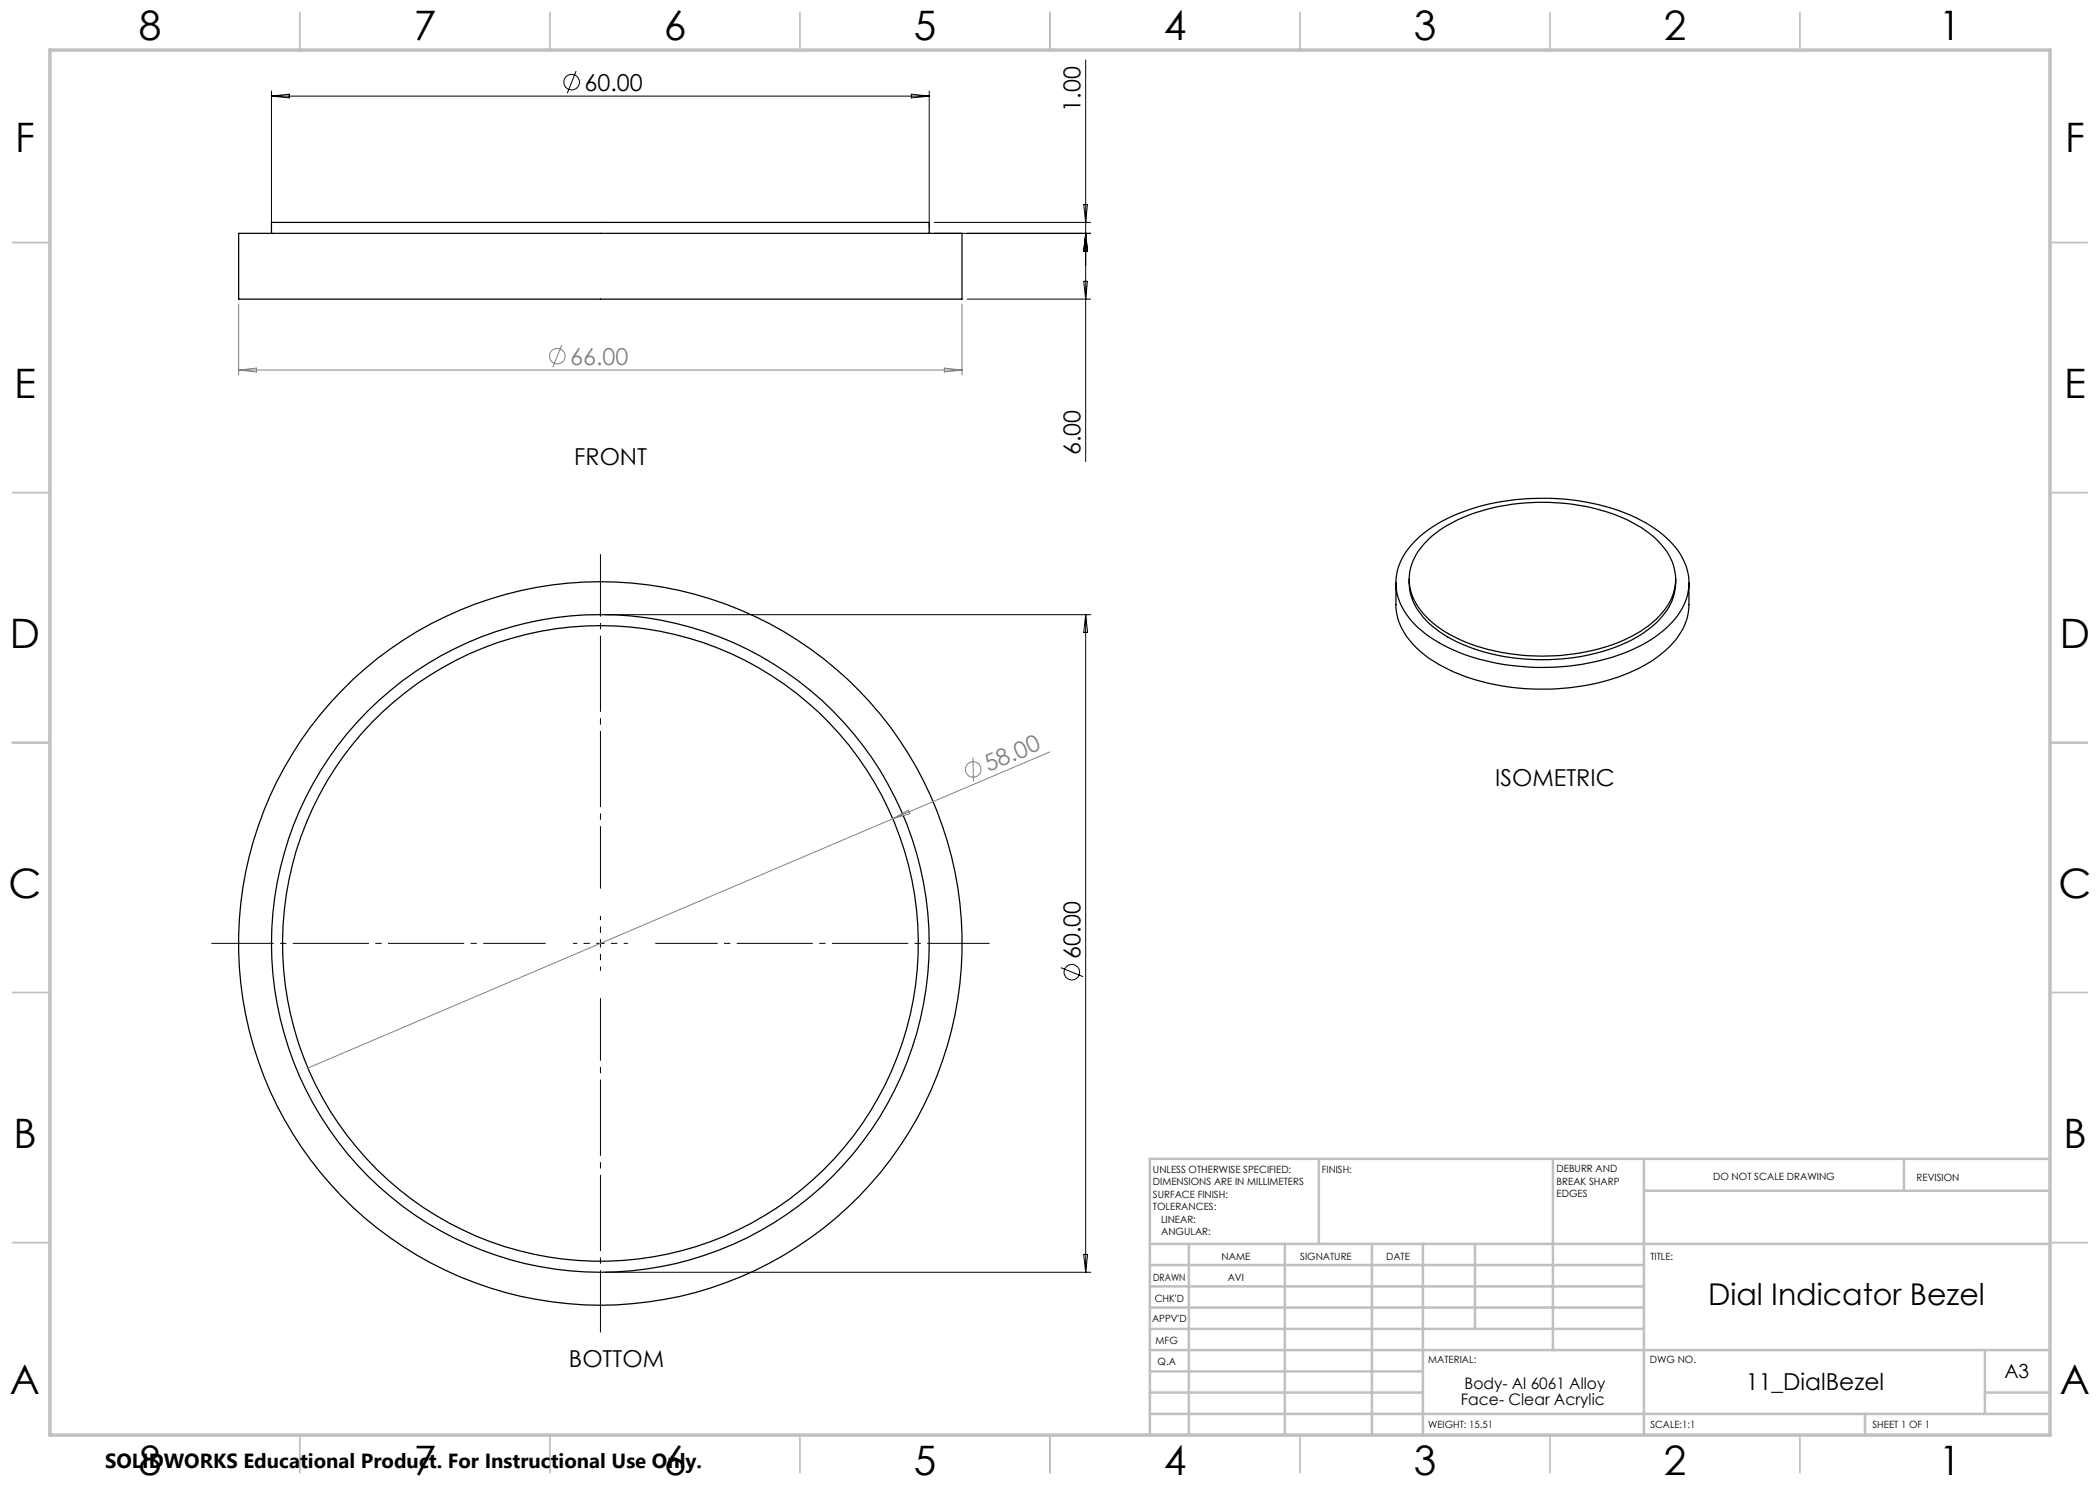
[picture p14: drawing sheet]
<svg xmlns="http://www.w3.org/2000/svg" width="420mm" height="297mm" viewBox="0 0 420 297" stroke-linecap="round" stroke-linejoin="round" font-family="sans-serif">
<defs><g id="words">
<g font-size="8.1">
<text x="27.7" y="8">8</text>
<text x="82.7" y="8">7</text>
<text x="132.7" y="8">6</text>
<text x="182.7" y="8">5</text>
<text x="232.7" y="8">4</text>
<text x="282.7" y="8">3</text>
<text x="332.7" y="8">2</text>
<text x="387.7" y="8">1</text>
<text x="3" y="30.4">F</text>
<text x="413" y="30.4">F</text>
<text x="2.8" y="79.6">E</text>
<text x="412.8" y="79.6">E</text>
<text x="2" y="129.6">D</text>
<text x="412" y="129.6">D</text>
<text x="1.7" y="179.6">C</text>
<text x="411.7" y="179.6">C</text>
<text x="2.7" y="229.6">B</text>
<text x="412.7" y="229.6">B</text>
<text x="2" y="278.9">A</text>
<text x="412" y="278.9">A</text>
<text x="27.7" y="295">8</text>
<text x="82.7" y="295">7</text>
<text x="132.7" y="295">6</text>
<text x="182.7" y="295">5</text>
<text x="232.7" y="295">4</text>
<text x="282.7" y="295">3</text>
<text x="332.7" y="295">2</text>
<text x="387.7" y="295">1</text>
</g>
<text font-size="6" x="341.6" y="261">Dial Indicator Bezel</text>
<g font-size="4.7">
<text x="116.9" y="18.1">60.00</text>
<text x="216.1" y="22.3" transform="rotate(-90 216.1 22.3)">1.00</text>
<text x="114.8" y="93">FRONT</text>
<text x="216.1" y="91" transform="rotate(-90 216.1 91)">6.00</text>
<text x="299.1" y="157.3">ISOMETRIC</text>
<text x="216.1" y="191.9" transform="rotate(-90 216.1 191.9)">60.00</text>
<text x="113.8" y="273.5">BOTTOM</text>
<text x="349.2" y="278">11_DialBezel</text>
</g>
<g font-size="4.7" fill="#808080">
<text x="114" y="72.9">66.00</text>
<text x="197.7" y="154.4" transform="rotate(-23 197.7 154.4)">58.00</text>
</g>
<text font-size="4.1" x="21" y="293.7">SOLIDWORKS Educational Product. For Instructional Use Only.</text>
<text font-size="3.9" x="400.9" y="275.5">A3</text>
<g font-size="3.2">
<text x="292.1" y="281.1">Face- Clear Acrylic</text>
<text x="292.9" y="277.9">Body- Al 6061 Alloy</text>
</g>
<g font-size="2">
<text x="230.6" y="234.6">UNLESS OTHERWISE SPECIFIED:</text>
<text x="230.6" y="237.1">DIMENSIONS ARE IN MILLIMETERS</text>
<text x="230.6" y="239.6">SURFACE FINISH:</text>
<text x="264.4" y="234.6">FINISH:</text>
<text x="311.3" y="234.5">DEBURR AND</text>
<text x="311.3" y="237">BREAK SHARP</text>
<text x="311.3" y="239.5">EDGES</text>
<text x="342.6" y="236">DO NOT SCALE DRAWING</text>
<text x="383.3" y="236.2">REVISION</text>
<text x="230.6" y="242.1">TOLERANCES:</text>
<text x="232.2" y="244.6">LINEAR:</text>
<text x="232.2" y="247.1">ANGULAR:</text>
<text x="244.3" y="252">NAME</text>
<text x="260" y="251.9">SIGNATURE</text>
<text x="277.2" y="251.9">DATE</text>
<text x="330.1" y="251.9">TITLE:</text>
<text x="230.6" y="256.1">DRAWN</text>
<text x="245.5" y="256.1">AVI</text>
<text x="230.9" y="260.3">CHK'D</text>
<text x="230.4" y="264.4">APPV'D</text>
<text x="231.1" y="268.8">MFG</text>
<text x="231.5" y="273">Q.A</text>
<text x="285.6" y="272.5">MATERIAL:</text>
<text x="330" y="272.5">DWG NO.</text>
<text x="285.6" y="285.5">WEIGHT: 15.51</text>
<text x="330.1" y="285.6">SCALE:1:1</text>
<text x="374.5" y="285.6">SHEET 1 OF 1</text>
</g>
</g></defs>
<g fill="none" stroke="#000" stroke-width=".25">
<path d="M47.7 46.7h144.7v13.1h-144.7zM54.3 46.7v-2.2h131.5v2.2M279.2 116.6v4.3a12.8 12.8 0 0 0 5.2 9.7 36.1 36.1 0 0 0 19.2 7 46.1 46.1 0 0 0 24.2-3.9 18.8 18.8 0 0 0 9.2-8.9l.5-1.5 .2-1.5 .1-5.2M281.8 115.8a11.4 11.4 0 0 0 4.7 9.5 32.4 32.4 0 0 0 17.1 6.4 39.8 39.8 0 0 0 24.6-4.8 14.4 14.4 0 0 0 6.7-8.2l.2-1.4v-1.5M283.4 107.8a33.3 33.3 0 0 1 18.3-7.7 45.2 45.2 0 0 1 26.6 4 17.9 17.9 0 0 1 8.8 8.9 10.8 10.8 0 0 1-2.9 11.6 29.6 29.6 0 0 1-15.3 7.8 47.2 47.2 0 0 1-29.2-2.9 20.5 20.5 0 0 1-9.2-7.9 10.8 10.8 0 0 1 2.3-13.1zM285.8 107.7a29.8 29.8 0 0 1 15.4-6.6 41.3 41.3 0 0 1 25.2 3.4 16.4 16.4 0 0 1 8 7.8 10 10 0 0 1-2.6 11 28.6 28.6 0 0 1-16 7.3 42.8 42.8 0 0 1-24.3-2.9 17.2 17.2 0 0 1-9-8.3 9.9 9.9 0 0 1 2.7-11z"/>
<circle cx="120.1" cy="188.7" r="63.6"/>
<circle cx="120.1" cy="188.7" r="65.8"/>
<circle cx="120.1" cy="188.7" r="72.3"/>
</g>
<g fill="none" stroke="#000" stroke-width=".2">
<path d="M54.3 18.2v27.5M54.3 19.2h131.5M54.3 19.2l3.6-.4v.8zM115.2 14.2l-1.7 4.5M182.3 18.8l3.5 .4-3.5 .4zM185.8 18.2v27.5M217.1 12v80.3M186.8 46.7h31.3M186.8 44.5h31.3M193.4 59.8h24.7M216.7 56.3h.8l-.4 3.5zM216.7 40.9h.8l-.4 3.6z"/>
<path d="M217.1 46.7l.4 3.5h-.8zM121.1 122.9h97.1M217.1 122.9v131.6M217.1 122.9l.4 3.6h-.8zM212.2 193.5l4.4 1.8M121.1 254.5h97.1M216.7 250.9h.8l-.4 3.6z"/>
<circle cx="114.3" cy="16.4" r="1.55"/>
<circle cx="214.4" cy="194.4" r="1.55"/>
</g>
<g fill="none" stroke="#808080" stroke-width=".2">
<path d="M47.7 60.8v14.2M47.7 74h144.7M47.7 74l3.6-.4v.8zM112.4 69l-1.8 4.4M188.9 73.6l3.5 .4-3.5 .4zM192.4 60.8v14.2M194.6 151.5l.1 4.8M210 150.4l-31.5 13.4M178.5 163.8l-116.9 49.8M178.5 163.8l3.2-1.8 .3 .7z"/>
<circle cx="111.5" cy="71.2" r="1.56"/>
<circle cx="194.6" cy="153.9" r="1.56"/>
</g>
<path d="M120.1 188.7v-5.5M120.1 188.7h-5.5M120.1 188.7v5.5M120.1 188.7h5.5" fill="none" stroke="#000" stroke-width=".2" stroke-dasharray="15.2 1.3 1.3 1.3" stroke-dashoffset="14.4" stroke-linecap="butt"/>
<path d="M120.1 177.7v-66.9M109.1 188.7h-66.8M120.1 199.6v66.9M131.1 188.7h66.8" fill="none" stroke="#000" stroke-width=".2" stroke-dasharray="15.2 1.3 1.3 1.3" stroke-dashoffset="2.8" stroke-linecap="butt"/>
<g fill="none" stroke="#c0c0c0" stroke-width=".35">
<path d="M60 2.5v7.5M110 2.5v7.5M160 2.5v7.5M210 2.5v7.5M260 2.5v7.5M310 2.5v7.5M360 2.5v7.5M2.5 48.5h7.5M410 48.5h7.5M2.5 98.5h7.5M410 98.5h7.5M2.5 148.5h7.5"/>
<path d="M410 148.5h7.5M2.5 198.5h7.5M410 198.5h7.5M2.5 248.5h7.5M410 248.5h7.5M60 287v7.5M110 287v7.5M160 287v7.5M210 287v7.5M260 287v7.5M310 287v7.5M360 287v7.5"/>
</g>
<g fill="none" stroke="#c0c0c0" stroke-width=".5">
<path d="M263.8 231.8v17M310.6 231.8v38.2M328.8 231.8v55.2M328.8 238.2h81.2M380.8 231.8v6.4M410 231.8h-180v55.2M230 248.8h180M230 257.3h98.8M230 253h98.8M237.8 248.8v38.2M257 248.8v38.2M274.4 248.8v38.2"/>
<path d="M284.6 248.8v38.2M295 248.8v17M230 265.8h98.8M230 261.5h98.8M230 278.5h54.6M230 274.3h54.6M230 270h180M397 278.5h13M397 270v12.8M230 282.8h180M373 282.8v4.2"/>
</g>
<path d="M10 10h400v277h-400z" fill="none" stroke="#c0c0c0" stroke-width=".7"/>
<use href="#words"/>
</svg>
